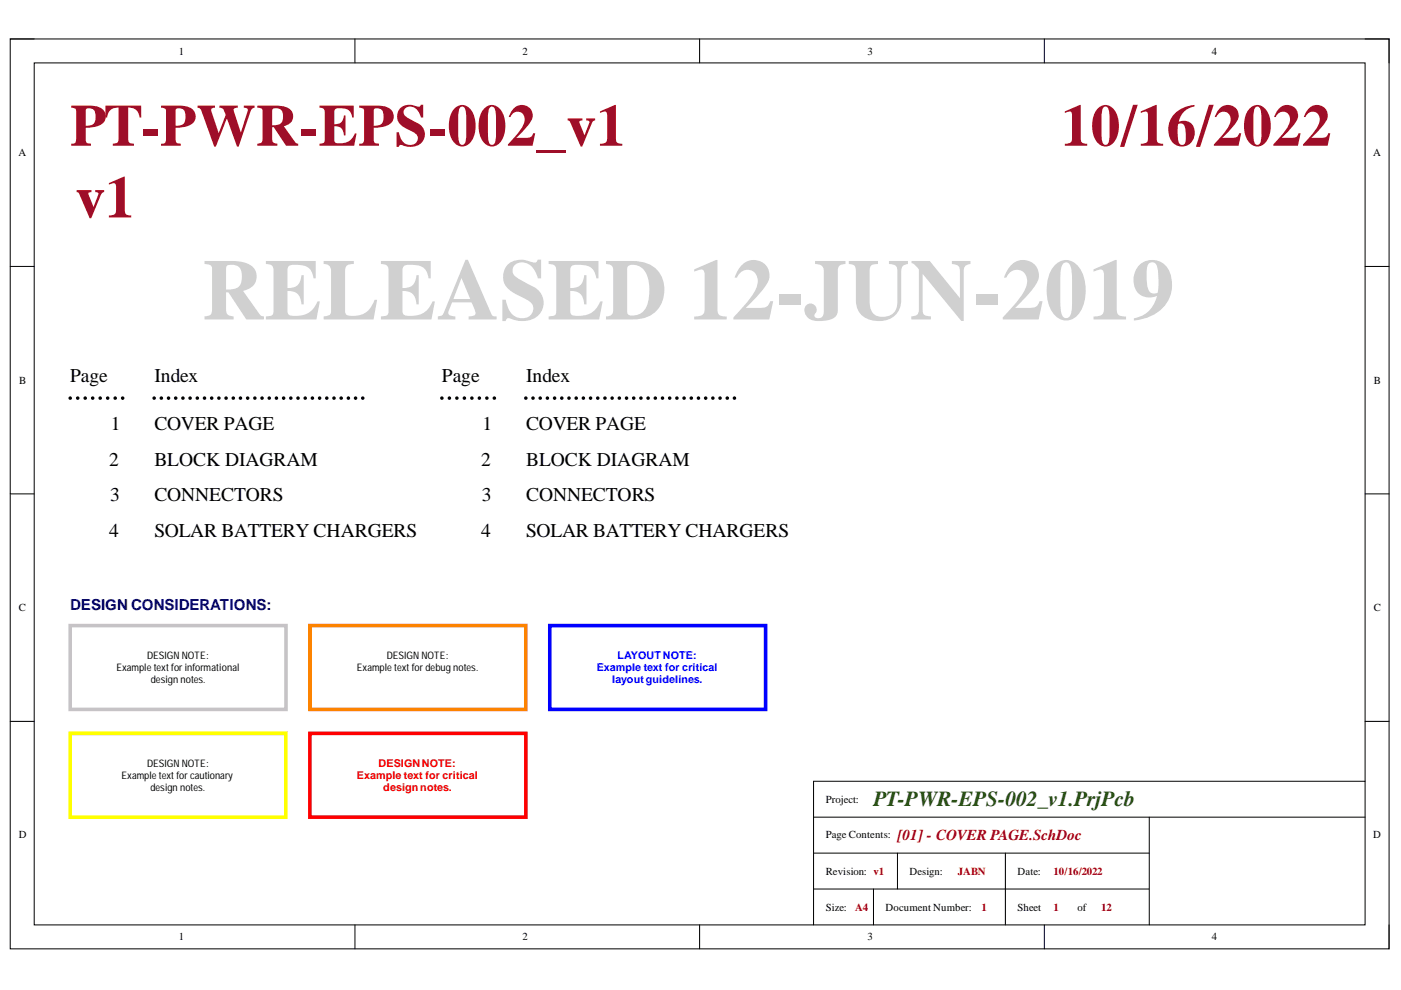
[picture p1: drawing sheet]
<svg xmlns="http://www.w3.org/2000/svg" width="297mm" height="210mm" viewBox="0 0 297 210" stroke-linecap="round" stroke-linejoin="round" font-family="sans-serif">
<defs><g id="words">
<text font-size="18.3" fill="#d0d0d0" x="42.9" y="67.7">RELEASED 12-JUN-2019</text>
<g font-size="12.6" fill="#9e0e29">
<text x="14.9" y="30.9">PT-PWR-EPS-002_v1</text>
<text x="225" y="30.9">10/16/2022</text>
<text x="16" y="46.1">v1</text>
</g>
<text font-size="4.6" fill="#274e13" x="185.2" y="170.9">PT-PWR-EPS-002_v1.PrjPcb</text>
<g font-size="4.1">
<text x="14.9" y="81">Page</text>
<text x="32.7" y="81">Index</text>
<text x="93.7" y="81">Page</text>
<text x="111.5" y="81">Index</text>
<text x="23.5" y="91.1">1</text>
<text x="32.7" y="91.1">COVER PAGE</text>
<text x="102.3" y="91.1">1</text>
<text x="111.5" y="91.1">COVER PAGE</text>
<text x="23.2" y="98.7">2</text>
<text x="32.7" y="98.7">BLOCK DIAGRAM</text>
<text x="102" y="98.7">2</text>
<text x="111.5" y="98.7">BLOCK DIAGRAM</text>
<text x="23.3" y="106.3">3</text>
<text x="32.7" y="106.3">CONNECTORS</text>
<text x="102.2" y="106.3">3</text>
<text x="111.5" y="106.3">CONNECTORS</text>
<text x="23.2" y="113.9">4</text>
<text x="32.7" y="113.9">SOLAR BATTERY CHARGERS</text>
<text x="102" y="113.9">4</text>
<text x="111.5" y="113.9">SOLAR BATTERY CHARGERS</text>
</g>
<text font-size="3.2" fill="#000080" x="14.9" y="129.4">DESIGN CONSIDERATIONS:</text>
<text font-size="3.2" fill="#980000" x="190.3" y="178.1">[01] - COVER PAGE.SchDoc</text>
<g font-size="2.3">
<text x="37.9" y="11.6">1</text>
<text x="110.8" y="11.6">2</text>
<text x="183.9" y="11.6">3</text>
<text x="256.9" y="11.6">4</text>
<text x="3.9" y="33.1">A</text>
<text x="291.2" y="33.1">A</text>
<text x="4.1" y="81.3">B</text>
<text x="291.3" y="81.3">B</text>
<text x="4" y="129.5">C</text>
<text x="291.3" y="129.5">C</text>
<text x="175.1" y="170.2">Project:</text>
<text x="4" y="177.8">D</text>
<text x="175.1" y="177.8">Page Contents:</text>
<text x="291.2" y="177.8">D</text>
<text x="175.1" y="185.5">Revision: v1</text>
<text x="192.8" y="185.5">Design:</text>
<text x="215.7" y="185.5">Date:</text>
<text x="175.1" y="193.1">Size:</text>
<text x="187.7" y="193.1">Document Number:</text>
<text x="215.7" y="193.1">Sheet</text>
<text x="228.4" y="193.1">of</text>
<text x="37.9" y="199.4">1</text>
<text x="110.8" y="199.4">2</text>
<text x="183.9" y="199.4">3</text>
<text x="256.9" y="199.4">4</text>
</g>
<g font-size="2.3" fill="#00f">
<text x="126.5" y="142.3">Example text for critical</text>
<text x="130.9" y="139.8">LAYOUTNOTE:</text>
<text x="129.8" y="144.8">layoutguidelines.</text>
</g>
<g font-size="2.3" fill="#f00">
<text x="75.7" y="165.1">Example text for critical</text>
<text x="80.3" y="162.6">DESIGNNOTE:</text>
<text x="81.3" y="167.6">designnotes.</text>
</g>
<g font-size="2.3" fill="#980000">
<text x="203" y="185.5">JABN</text>
<text x="223.3" y="185.5">10/16/2022</text>
<text x="181.3" y="193.1">A4</text>
<text x="208.1" y="193.1">1</text>
<text x="223.3" y="193.1">1</text>
<text x="233.5" y="193.1">12</text>
</g>
<g font-size="2.2">
<text x="24.7" y="142.3">Example text forinformational</text>
<text x="31.2" y="139.8">DESIGN NOTE:</text>
<text x="75.7" y="142.3">Example text fordebug notes.</text>
<text x="82" y="139.8">DESIGN NOTE:</text>
<text x="32" y="144.8">design notes.</text>
<text x="25.8" y="165.2">Example text forcautionary</text>
<text x="31.2" y="162.6">DESIGN NOTE:</text>
<text x="31.9" y="167.7">design notes.</text>
</g>
</g></defs>
<path d="M2.2 8.3h292.3v192.9h-292.3z" fill="none" stroke="#000" stroke-width=".21"/>
<path d="M7.3 13.3h282.1v182.8h-282.1z" fill-rule="evenodd" fill="#fff"/>
<g fill="none" stroke="#000" stroke-width=".21">
<path d="M2.2 8.3h5.1M7.3 13.3h282.1v182.8h-282.1zM75.3 8.3v5M148.3 8.3v5M221.4 8.3v5M289.4 8.3h5.1v5M2.2 56.5h5.1M289.4 56.5h5.1M2.2 104.7h5.1M289.4 104.7h5.1M2.2 152.9h5.1M289.4 152.9h5.1"/>
<path d="M172.5 173.3h116.9M243.7 173.3v22.8M289.4 165.6h-116.9v30.5M75.3 196.1v5.1M148.3 196.1v5.1M172.5 180.9h71.2M172.5 188.5h71.2M185.2 188.5v7.6M190.3 180.9v7.6M213.2 180.9v15.2M221.4 196.1v5.1M294.5 196.1v5.1"/>
</g>
<g fill="none" stroke="#000" stroke-width=".76">
<path d="M14.9 84.4h.1M16.5 84.4h.1M18.1 84.4h.1M19.6 84.4h.1M21.2 84.4h.1M22.8 84.4h.1M24.4 84.4h.1M26 84.4h.1M32.7 84.4h.1M34.2 84.4h.1M35.7 84.4h.1M37.2 84.4h.1"/>
<path d="M38.8 84.4h.1M40.3 84.4h.1M41.8 84.4h.1M43.4 84.4h.1M44.9 84.4h.1M46.4 84.4h.1M47.9 84.4h.1M49.5 84.4h.1M51 84.4h.1M52.5 84.4h.1M54 84.4h.1M55.6 84.4h.1"/>
<path d="M57.1 84.4h.1M58.6 84.4h.1M60.1 84.4h.1M61.7 84.4h.1M63.2 84.4h.1M64.7 84.4h.1M66.2 84.4h.1M67.8 84.4h.1M69.3 84.4h.1M70.8 84.4h.1M72.3 84.4h.1M73.9 84.4h.1"/>
<path d="M75.4 84.4h.1M76.9 84.4h.1M93.7 84.4h.1M95.3 84.4h.1M96.9 84.4h.1M98.4 84.4h.1M100 84.4h.1M101.6 84.4h.1M103.2 84.4h.1M104.8 84.4h.1M111.5 84.4h.1M113 84.4h.1"/>
<path d="M114.5 84.4h.1M116.1 84.4h.1M117.6 84.4h.1M119.1 84.4h.1M120.6 84.4h.1M122.2 84.4h.1M123.7 84.4h.1M125.2 84.4h.1M126.7 84.4h.1M128.3 84.4h.1M129.8 84.4h.1M131.3 84.4h.1"/>
<path d="M132.8 84.4h.1M134.4 84.4h.1M135.9 84.4h.1M137.4 84.4h.1M138.9 84.4h.1M140.5 84.4h.1M142 84.4h.1M143.5 84.4h.1M145 84.4h.1M146.6 84.4h.1M148.1 84.4h.1M149.6 84.4h.1"/>
<path d="M151.1 84.4h.1M152.7 84.4h.1M154.2 84.4h.1M155.7 84.4h.1"/>
</g>
<path d="M14.9 132.6h45.7v17.8h-45.7z" fill="none" stroke="#c6c3c6" stroke-width=".76"/>
<path d="M14.9 155.5h45.7v17.8h-45.7z" fill="none" stroke="#ff0" stroke-width=".76"/>
<path d="M65.7 155.5h45.8v17.8h-45.8z" fill="none" stroke="#f00" stroke-width=".76"/>
<path d="M116.6 132.6h45.7v17.8h-45.7z" fill="none" stroke="#00f" stroke-width=".76"/>
<path d="M65.7 132.6h45.8v17.8h-45.8z" fill="none" stroke="#fd8300" stroke-width=".76"/>
<use href="#words"/>
</svg>
